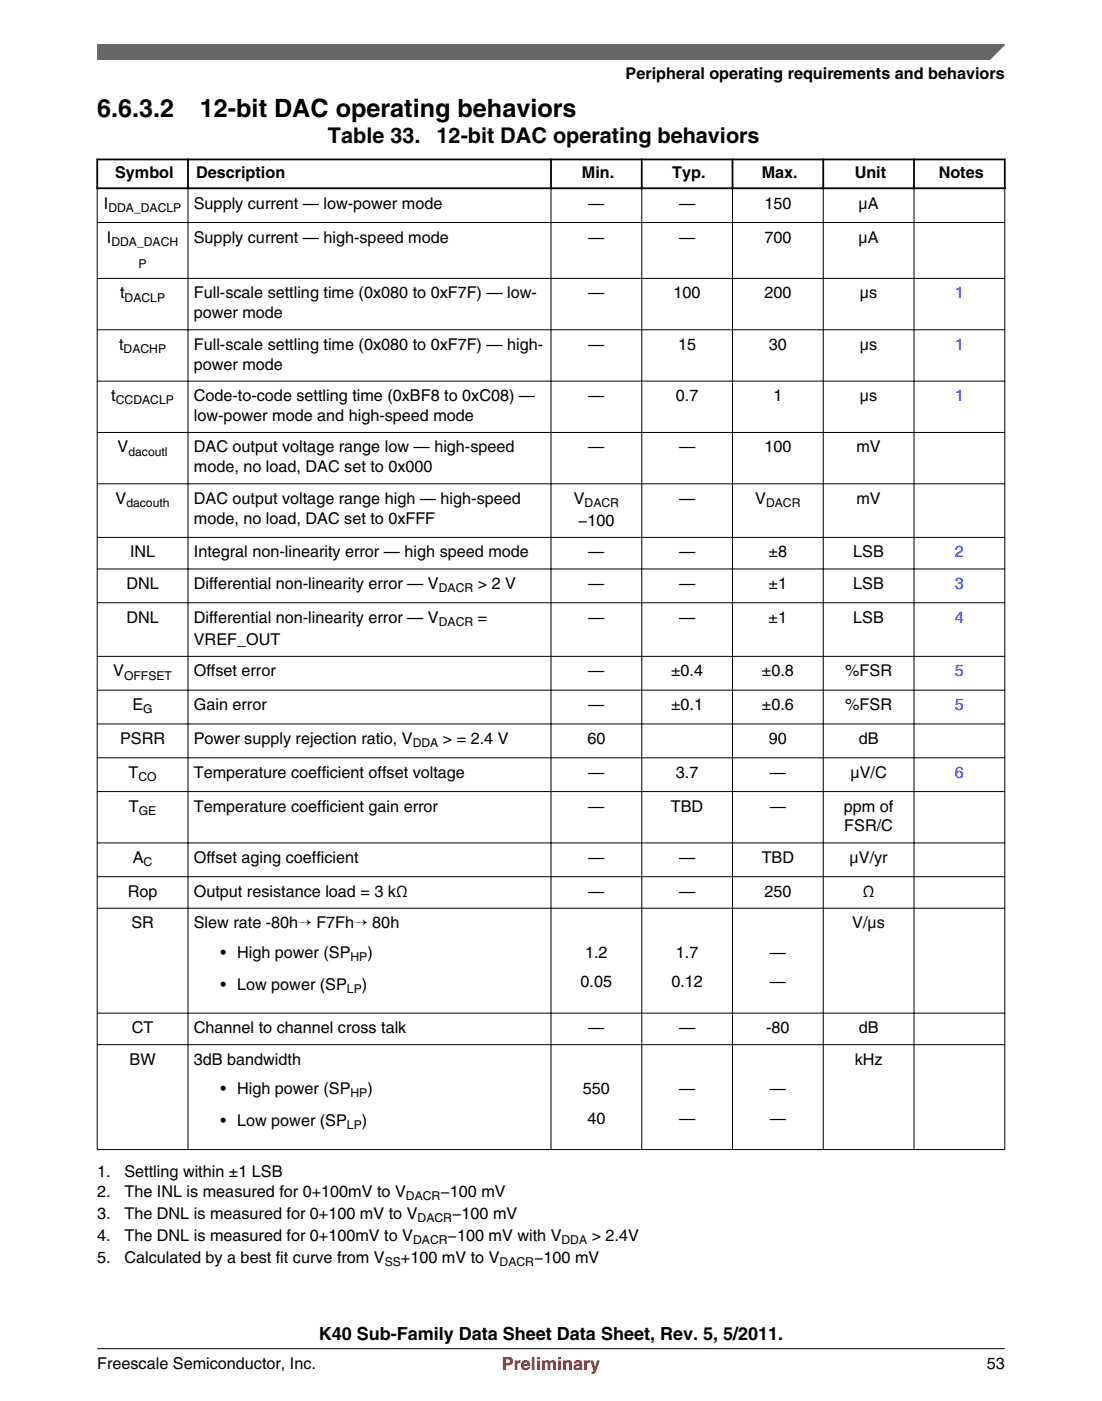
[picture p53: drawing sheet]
<svg xmlns="http://www.w3.org/2000/svg" width="216mm" height="274mm" viewBox="0 0 216 274" stroke-linecap="round" stroke-linejoin="round" font-family="sans-serif">
<defs><g id="words">
<g font-size="4.9">
<text x="19" y="23">6.6.3.2</text>
<text x="39.2" y="23">12-bit DAC operating behaviors</text>
</g>
<g font-size="4.2">
<text x="64.3" y="27.9">Table 33.</text>
<text x="85.5" y="27.9">12-bit DAC operating behaviors</text>
</g>
<text font-size="3.5" x="62.5" y="262.3">K40 Sub-Family Data Sheet Data Sheet, Rev. 5, 5/2011.</text>
<text font-size="3.5" fill="#f00" x="98.3" y="268.2">Preliminary</text>
<g font-size="3.2">
<text x="122.6" y="15.5">Peripheral operating requirements and behaviors</text>
<text x="22.6" y="34.9">Symbol</text>
<text x="38.4" y="34.9">Description</text>
<text x="114" y="34.9">Min.</text>
<text x="131.7" y="34.9">Typ.</text>
<text x="149.2" y="34.9">Max.</text>
<text x="167.4" y="34.9">Unit</text>
<text x="183.9" y="34.9">Notes</text>
<text x="20.4" y="40.9">I</text>
<text x="38" y="40.9">Supply current — low-power mode</text>
<text x="115.3" y="40.9">—</text>
<text x="133" y="40.9">—</text>
<text x="149.8" y="40.9">150</text>
<text x="168.2" y="40.9">μA</text>
<text x="20.9" y="47.5">I</text>
<text x="38" y="47.5">Supply current — high-speed mode</text>
<text x="115.3" y="47.5">—</text>
<text x="133" y="47.5">—</text>
<text x="149.8" y="47.5">700</text>
<text x="168.2" y="47.5">μA</text>
<text x="23.5" y="58.4">t</text>
<text x="38" y="58.4">Full-scale settling time (0x080 to 0xF7F) — low-</text>
<text x="115.3" y="58.4">—</text>
<text x="132" y="58.4">100</text>
<text x="149.8" y="58.4">200</text>
<text x="168.5" y="58.4">μs</text>
<text x="38" y="62.3">power mode</text>
<text x="23.3" y="68.5">t</text>
<text x="38" y="68.5">Full-scale settling time (0x080 to 0xF7F) — high-</text>
<text x="115.3" y="68.5">—</text>
<text x="132.9" y="68.5">15</text>
<text x="150.6" y="68.5">30</text>
<text x="168.5" y="68.5">μs</text>
<text x="38" y="72.4">power mode</text>
<text x="21.8" y="78.5">t</text>
<text x="38" y="78.5">Code-to-code settling time (0xBF8 to 0xC08) —</text>
<text x="38" y="82.4">low-power mode and high-speed mode</text>
<text x="115.3" y="78.5">—</text>
<text x="132.4" y="78.5">0.7</text>
<text x="151.5" y="78.5">1</text>
<text x="168.5" y="78.5">μs</text>
<text x="23" y="88.6">V</text>
<text x="38" y="88.6">DAC output voltage range low — high-speed</text>
<text x="115.3" y="88.6">—</text>
<text x="133" y="88.6">—</text>
<text x="149.8" y="88.6">100</text>
<text x="167.8" y="88.6">mV</text>
<text x="38" y="92.5">mode, no load, DAC set to 0x000</text>
<text x="22.6" y="98.6">V</text>
<text x="38" y="98.6">DAC output voltage range high — high-speed</text>
<text x="112.4" y="98.6">V</text>
<text x="133" y="98.6">—</text>
<text x="148" y="98.6">V</text>
<text x="167.8" y="98.6">mV</text>
<text x="38" y="102.5">mode, no load, DAC set to 0xFFF</text>
<text x="113.3" y="103">−100</text>
<text x="25.5" y="109.1">INL</text>
<text x="38" y="109.1">Integral non-linearity error — high speed mode</text>
<text x="115.3" y="109.1">—</text>
<text x="133" y="109.1">—</text>
<text x="150.6" y="109.1">±8</text>
<text x="167.2" y="109.1">LSB</text>
<text x="24.8" y="115.3">DNL</text>
<text x="38" y="115.3">Differential non-linearity error — V</text>
<text x="93.6" y="115.3">&gt; 2 V</text>
<text x="115.3" y="115.3">—</text>
<text x="133" y="115.3">—</text>
<text x="150.6" y="115.3">±1</text>
<text x="167.2" y="115.3">LSB</text>
<text x="24.8" y="121.9">DNL</text>
<text x="38" y="121.9">Differential non-linearity error — V</text>
<text x="93.6" y="121.9">=</text>
<text x="115.3" y="121.9">—</text>
<text x="133" y="121.9">—</text>
<text x="150.6" y="121.9">±1</text>
<text x="167.2" y="121.9">LSB</text>
<text x="38" y="126.3">VREF_OUT</text>
<text x="22.2" y="132.4">V</text>
<text x="38" y="132.4">Offset error</text>
<text x="115.3" y="132.4">—</text>
<text x="131.5" y="132.4">±0.4</text>
<text x="149.3" y="132.4">±0.8</text>
<text x="165.6" y="132.4">%FSR</text>
<text x="26" y="139">E</text>
<text x="38" y="139">Gain error</text>
<text x="115.3" y="139">—</text>
<text x="131.5" y="139">±0.1</text>
<text x="149.3" y="139">±0.6</text>
<text x="165.6" y="139">%FSR</text>
<text x="23.5" y="145.7">PSRR</text>
<text x="38" y="145.7">Power supply rejection ratio, V</text>
<text x="86.8" y="145.7">&gt; = 2.4 V</text>
<text x="115.1" y="145.7">60</text>
<text x="150.6" y="145.7">90</text>
<text x="168.2" y="145.7">dB</text>
<text x="25.2" y="152.3">T</text>
<text x="38" y="152.3">Temperature coefficient offset voltage</text>
<text x="115.3" y="152.3">—</text>
<text x="132.4" y="152.3">3.7</text>
<text x="150.8" y="152.3">—</text>
<text x="166.6" y="152.3">μV/C</text>
<text x="25.3" y="158.9">T</text>
<text x="38" y="158.9">Temperature coefficient gain error</text>
<text x="115.3" y="158.9">—</text>
<text x="131.4" y="158.9">TBD</text>
<text x="150.8" y="158.9">—</text>
<text x="165.3" y="158.9">ppm of</text>
<text x="165.4" y="162.8">FSR/C</text>
<text x="26" y="169">A</text>
<text x="38" y="169">Offset aging coefficient</text>
<text x="115.3" y="169">—</text>
<text x="133" y="169">—</text>
<text x="149.2" y="169">TBD</text>
<text x="166.4" y="169">μV/yr</text>
<text x="25" y="175.6">Rop</text>
<text x="38" y="175.6">Output resistance load = 3 kΩ</text>
<text x="115.3" y="175.6">—</text>
<text x="133" y="175.6">—</text>
<text x="149.8" y="175.6">250</text>
<text x="169" y="175.6">Ω</text>
<text x="25.7" y="181.7">SR</text>
<text x="38" y="181.7">Slew rate -80h→ F7Fh→ 80h</text>
<text x="167" y="181.7">V/μs</text>
<text x="43.2" y="187.5">• High power (SP</text>
<text x="72" y="187.5">)</text>
<text x="114.6" y="187.5">1.2</text>
<text x="132.4" y="187.5">1.7</text>
<text x="150.8" y="187.5">—</text>
<text x="43.2" y="193.8">• Low power (SP</text>
<text x="70.9" y="193.8">)</text>
<text x="113.8" y="193.3">0.05</text>
<text x="131.5" y="193.3">0.12</text>
<text x="150.8" y="193.3">—</text>
<text x="25.8" y="202.3">CT</text>
<text x="38" y="202.3">Channel to channel cross talk</text>
<text x="115.3" y="202.3">—</text>
<text x="133" y="202.3">—</text>
<text x="150.1" y="202.3">-80</text>
<text x="168.2" y="202.3">dB</text>
<text x="25.4" y="208.5">BW</text>
<text x="38" y="208.5">3dB bandwidth</text>
<text x="167.4" y="208.5">kHz</text>
<text x="43.2" y="214.2">• High power (SP</text>
<text x="72" y="214.2">)</text>
<text x="114.2" y="214.2">550</text>
<text x="133" y="214.2">—</text>
<text x="150.8" y="214.2">—</text>
<text x="43.2" y="220.5">• Low power (SP</text>
<text x="70.9" y="220.5">)</text>
<text x="115.1" y="220">40</text>
<text x="133" y="220">—</text>
<text x="150.8" y="220">—</text>
<text x="19" y="230.4">1.</text>
<text x="24.4" y="230.4">Settling within ±1 LSB</text>
<text x="19" y="238.6">3.</text>
<text x="19" y="234.3">2.</text>
<text x="24.4" y="238.6">The DNL is measured for 0+100 mV to V</text>
<text x="24.4" y="234.3">The INL is measured for 0+100mV to V</text>
<text x="86.3" y="234.3">−100 mV</text>
<text x="88.6" y="238.6">−100 mV</text>
<text x="19" y="242.9">4.</text>
<text x="24.4" y="242.9">The DNL is measured for 0+100mV to V</text>
<text x="87.7" y="242.9">−100 mV with V</text>
<text x="115.9" y="242.9">&gt; 2.4V</text>
<text x="19.1" y="247.3">5.</text>
<text x="24.4" y="247.3">Calculated by a best fit curve from V</text>
<text x="78.6" y="247.3">+100 mV to V</text>
<text x="104.6" y="247.3">−100 mV</text>
<text x="19" y="268">Freescale Semiconductor, Inc.</text>
<text x="193.3" y="268">53</text>
</g>
<g font-size="3.2" fill="#00f">
<text x="187.1" y="58.4">1</text>
<text x="187.1" y="68.5">1</text>
<text x="187.1" y="78.5">1</text>
<text x="187.1" y="109.1">2</text>
<text x="187.1" y="115.3">3</text>
<text x="187.1" y="121.9">4</text>
<text x="187.1" y="132.4">5</text>
<text x="187.1" y="139">5</text>
<text x="187.1" y="152.3">6</text>
</g>
<g font-size="2.4">
<text x="21.2" y="41.5">DDA_DACLP</text>
<text x="21.8" y="48.1">DDA_DACH</text>
<text x="27.1" y="52.4">P</text>
<text x="24.4" y="59.1">DACLP</text>
<text x="24.2" y="69.1">DACHP</text>
<text x="22.7" y="79.2">CCDACLP</text>
<text x="25.2" y="89.2">dacoutl</text>
<text x="24.8" y="99.3">dacouth</text>
<text x="114.5" y="99.3">DACR</text>
<text x="150.1" y="99.3">DACR</text>
<text x="86" y="115.9">DACR</text>
<text x="86" y="122.6">DACR</text>
<text x="24.3" y="133.1">OFFSET</text>
<text x="28.1" y="139.7">G</text>
<text x="80.9" y="146.3">DDA</text>
<text x="27.1" y="152.9">CO</text>
<text x="27.2" y="159.5">GE</text>
<text x="28.1" y="169.6">C</text>
<text x="68.7" y="188.2">HP</text>
<text x="68" y="194.4">LP</text>
<text x="68.7" y="214.9">HP</text>
<text x="68" y="221.1">LP</text>
<text x="79.5" y="234.9">DACR</text>
<text x="81.8" y="239.3">DACR</text>
<text x="80.9" y="243.6">DACR</text>
<text x="110" y="243.6">DDA</text>
<text x="75.4" y="247.9">SS</text>
<text x="97.9" y="247.9">DACR</text>
</g>
</g></defs>
<path d="M18.9 31.2h178.1M18.9 36.9h178.1M19 31v6M36.8 31v6M107.9 31v6M125.7 31v6M143.5 31v6M161.3 31v6M179.1 31v6M196.8 31v6" fill="none" stroke="#000" stroke-width=".35"/>
<g fill="none" stroke="#000" stroke-width=".2">
<path d="M19 37v188.2M36.8 36.7v188.5M107.9 36.7v188.5M125.7 36.7v188.5M143.5 36.7v188.5M161.3 36.7v188.5M179.1 36.7v188.5M196.8 37v188.2M19 43.6h177.9M19 54.5h177.9M19 64.6h177.9M19 74.6h177.9"/>
<path d="M19 84.7h177.9M19 94.7h177.9M19 105.2h177.9M19 111.4h177.9M19 118h177.9M19 128.5h177.9M19 135.1h177.9M19 141.8h177.9M19 148.4h177.9M19 155h177.9M19 165h177.9M19 171.7h177.9"/>
<path d="M19 177.8h177.9M19 198.4h177.9M19 204.5h177.9M19 225.1h177.9"/>
</g>
<path d="M19 8.7h177.8l-5.6 3h-172.2z" fill="#666"/>
<path d="M19 11.7v-3h177.8l-3 3" fill="none" stroke="#666" stroke-width=".28"/>
<path d="M19 264.1h177.8" fill="none" stroke="#000" stroke-width=".2"/>
<use href="#words"/>
</svg>
